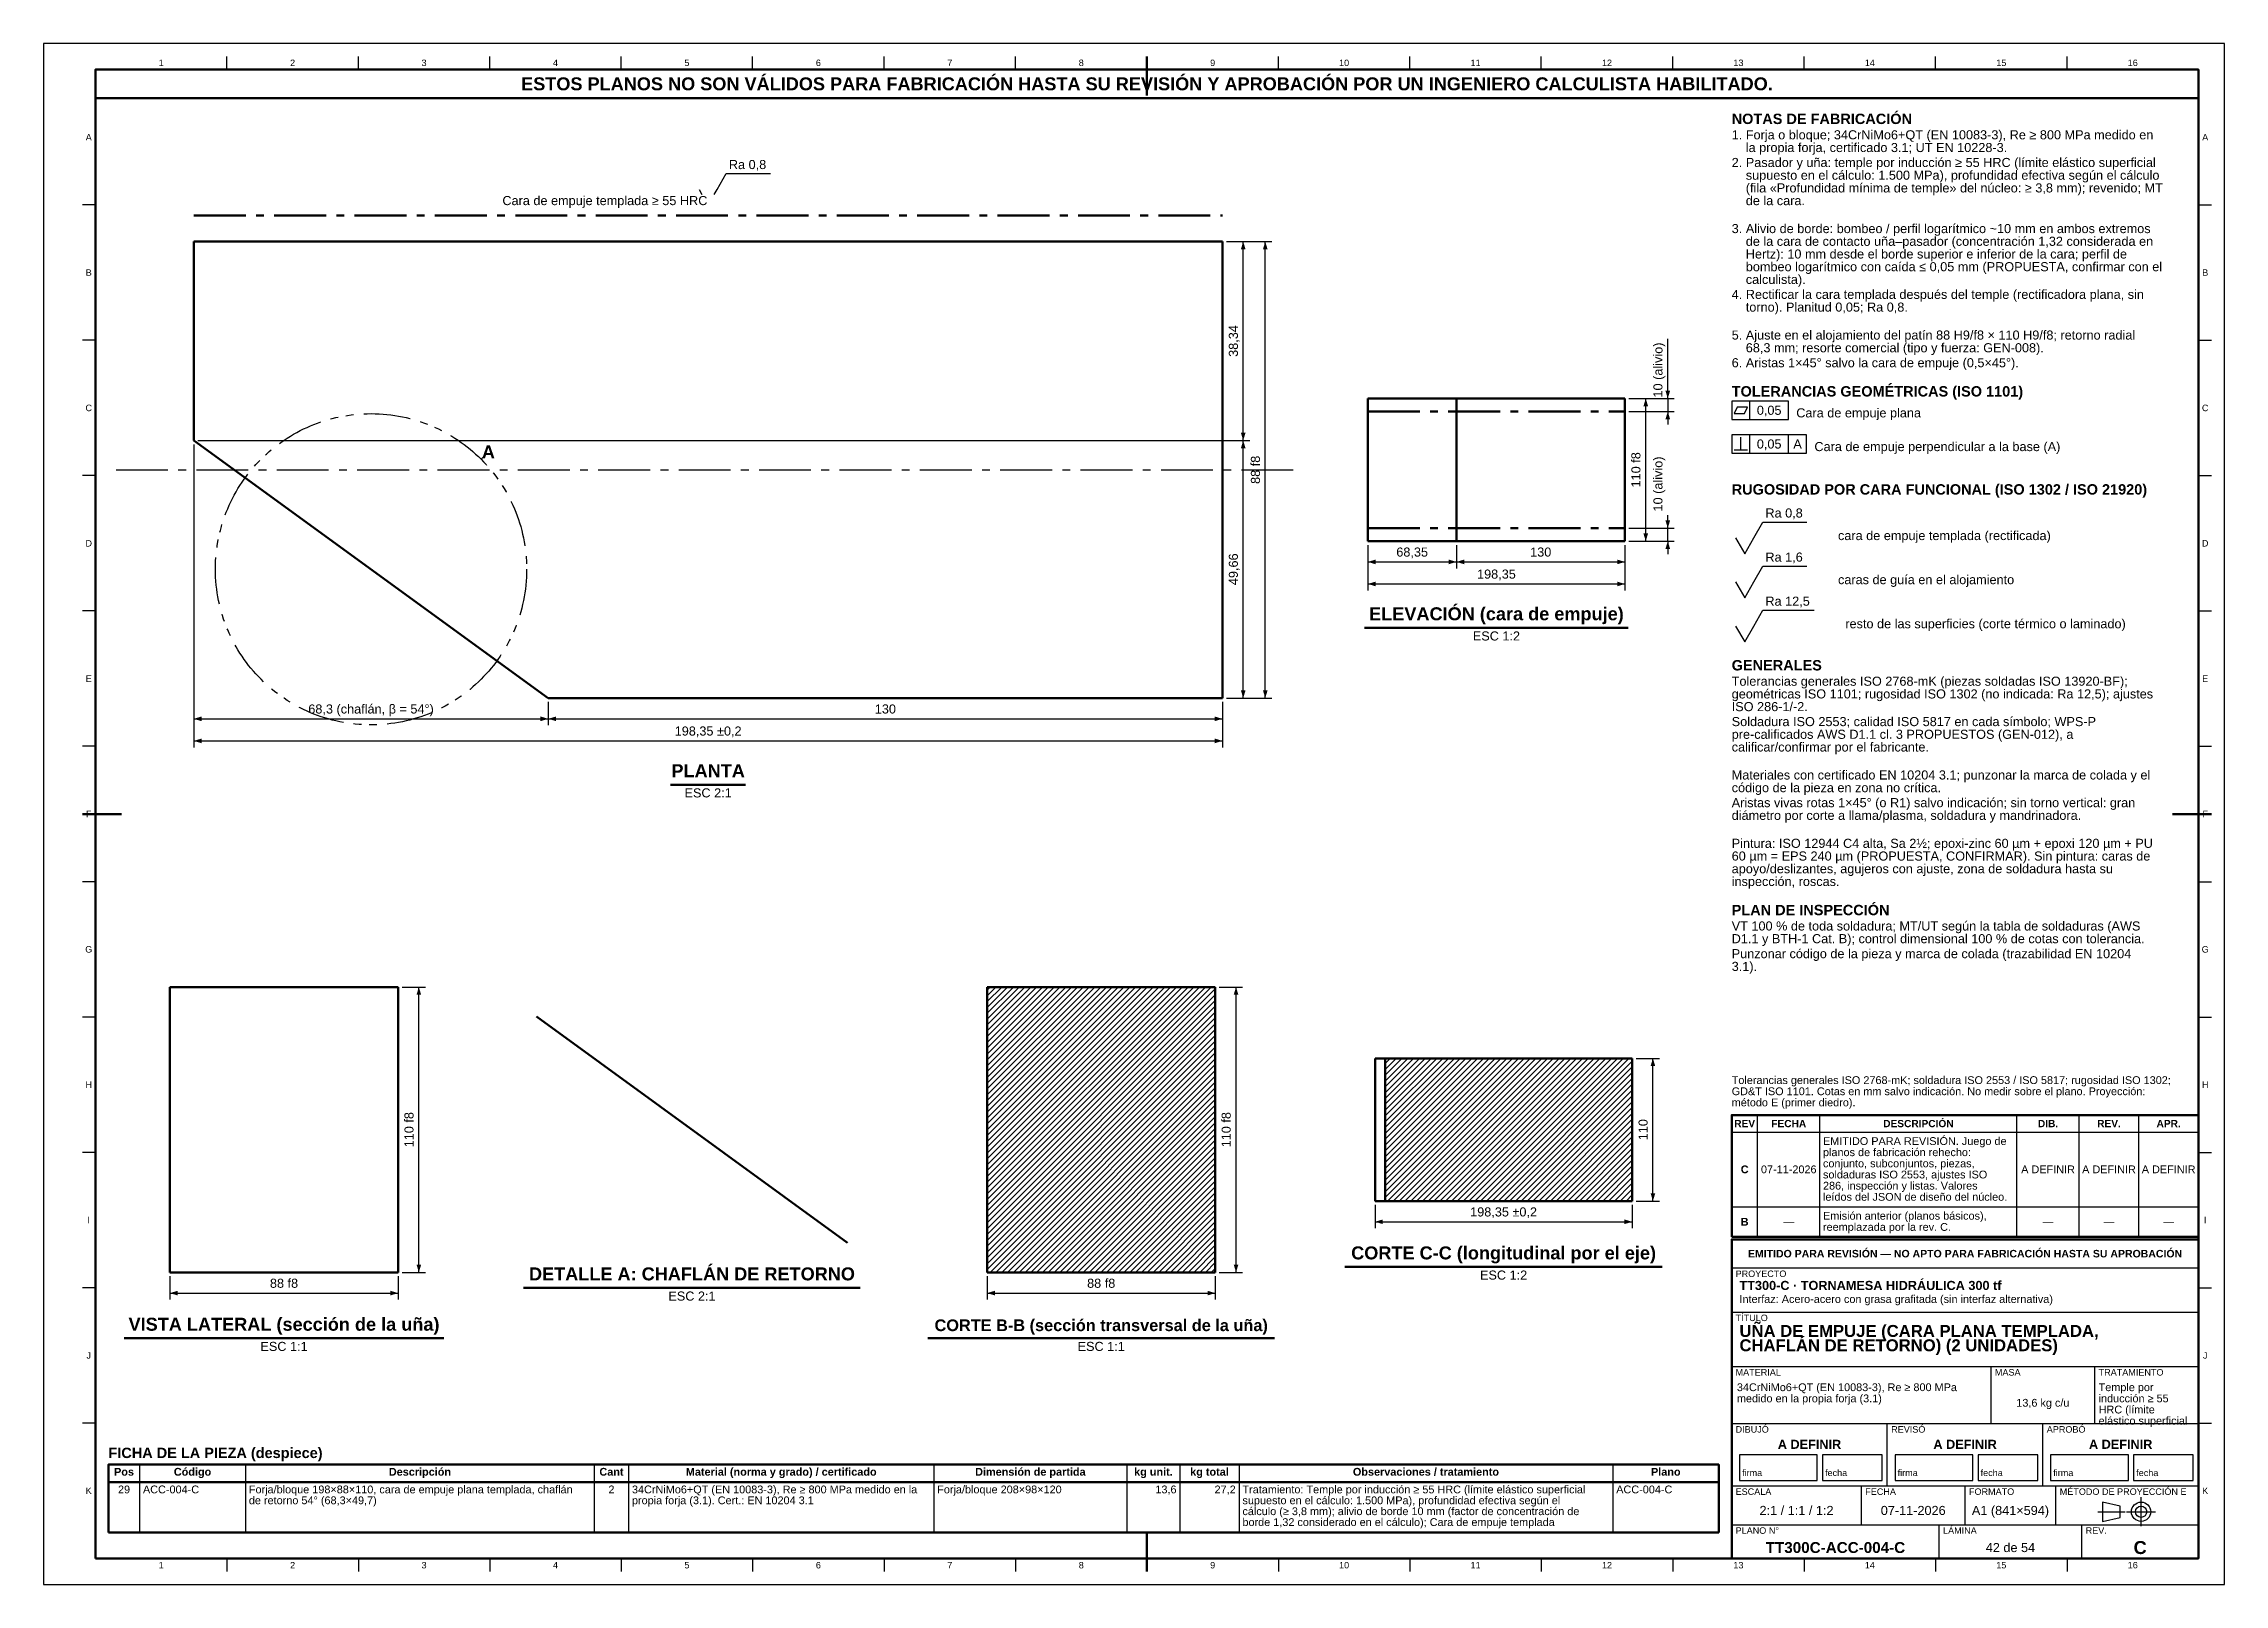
# Model space of a CAD drawing. Header units: millimetres. Extents: x 0 to 841, y 0 to 594.
import ezdxf
from ezdxf.enums import TextEntityAlignment as Align

# ---------------------------------------------------------------- set-up
doc = ezdxf.new("R2010")
doc.units = ezdxf.units.MM
doc.linetypes.add('EJE', pattern=[31, 20, -4, 3, -4])
doc.linetypes.add('FANTASMA', pattern=[35, 18, -4, 3, -3, 3, -4])
for name, color, linetype, lineweight in [('ACH', 7, 'CONTINUOUS', 13), ('COTA', 7, 'CONTINUOUS', 25), ('EJE', 7, 'EJE', 25), ('FANT', 7, 'FANTASMA', 25), ('FINA', 7, 'CONTINUOUS', 25), ('MARCO', 7, 'CONTINUOUS', 70), ('TRAT', 7, 'EJE', 50), ('TXT', 7, 'CONTINUOUS', 25), ('VIS', 7, 'CONTINUOUS', 50)]:
    doc.layers.add(name, color=color, linetype=linetype, lineweight=lineweight)
doc.styles.add('STD', font='LiberationSans-Regular.ttf')
doc.styles.add('STDB', font='LiberationSans-Bold.ttf')

msp = doc.modelspace()

# ---------------------------------------------------------------- texts
at = {"layer": 'TXT'}
for s, height, style, p in [('1', 2.5, 'STD', (45.34, 586.6)), ('2', 2.5, 'STD', (96.03, 586.6)), ('3', 2.5, 'STD', (146.72, 586.6)), ('ESTOS PLANOS NO SON VÁLIDOS PARA FABRICACIÓN HASTA SU REVISIÓN Y APROBACIÓN POR UN INGENIERO CALCULISTA HABILITADO.', 5, 'STDB', (425.5, 578.5)), ('4', 2.5, 'STD', (197.41, 586.6)), ('5', 2.5, 'STD', (248.09, 586.6)), ('6', 2.5, 'STD', (298.78, 586.6)), ('7', 2.5, 'STD', (349.47, 586.6)), ('8', 2.5, 'STD', (400.16, 586.6)), ('9', 2.5, 'STD', (450.84, 586.6)), ('10', 2.5, 'STD', (501.53, 586.6)), ('11', 2.5, 'STD', (552.22, 586.6)), ('12', 2.5, 'STD', (602.91, 586.6)), ('13', 2.5, 'STD', (653.59, 586.6)), ('14', 2.5, 'STD', (704.28, 586.6)), ('15', 2.5, 'STD', (754.97, 586.6)), ('16', 2.5, 'STD', (805.66, 586.6)), ('A', 2.5, 'STD', (17.4, 557.91)), ('A', 2.5, 'STD', (833.6, 557.91)), ('B', 2.5, 'STD', (17.4, 505.73)), ('B', 2.5, 'STD', (833.6, 505.73)), ('C', 2.5, 'STD', (17.4, 453.55)), ('0,05', 3.5, 'STD', (665.45, 452.65)), ('C', 2.5, 'STD', (833.6, 453.55)), ('A', 5, 'STDB', (171.52, 436.6)), ('0,05', 3.5, 'STD', (665.45, 439.65)), ('A', 3.5, 'STD', (676.4, 439.65)), ('D', 2.5, 'STD', (17.4, 401.36)), ('D', 2.5, 'STD', (833.6, 401.36)), ('E', 2.5, 'STD', (17.4, 349.18)), ('E', 2.5, 'STD', (833.6, 349.18)), ('F', 2.5, 'STD', (17.4, 297)), ('F', 2.5, 'STD', (833.6, 297)), ('G', 2.5, 'STD', (17.4, 244.82)), ('G', 2.5, 'STD', (833.6, 244.82)), ('H', 2.5, 'STD', (17.4, 192.64)), ('H', 2.5, 'STD', (833.6, 192.64)), ('REV', 2.8, 'STDB', (656, 177.65)), ('FECHA', 2.8, 'STDB', (673, 177.65)), ('DESCRIPCIÓN', 2.8, 'STDB', (723, 177.65)), ('DIB.', 2.8, 'STDB', (773, 177.65)), ('REV.', 2.8, 'STDB', (796.5, 177.65)), ('APR.', 2.8, 'STDB', (819.5, 177.65)), ('C', 3, 'STDB', (656, 160)), ('07-11-2026', 3, 'STD', (673, 160)), ('A DEFINIR', 3, 'STD', (773, 160)), ('A DEFINIR', 3, 'STD', (796.5, 160)), ('A DEFINIR', 3, 'STD', (819.5, 160)), ('I', 2.5, 'STD', (17.4, 140.45)), ('B', 3, 'STDB', (656, 139.8)), ('—', 3, 'STD', (673, 139.8)), ('—', 3, 'STD', (773, 139.8)), ('—', 3, 'STD', (796.5, 139.8)), ('—', 3, 'STD', (819.5, 139.8)), ('I', 2.5, 'STD', (833.6, 140.45)), ('EMITIDO PARA REVISIÓN — NO APTO PARA FABRICACIÓN HASTA SU APROBACIÓN', 2.9, 'STDB', (741, 127.5)), ('J', 2.5, 'STD', (17.4, 88.27)), ('J', 2.5, 'STD', (833.6, 88.27)), ('13,6 kg c/u', 3, 'STD', (771, 70)), ('A DEFINIR', 3.5, 'STDB', (681, 54)), ('A DEFINIR', 3.5, 'STDB', (741, 54)), ('A DEFINIR', 3.5, 'STDB', (801, 54)), ('Pos', 3, 'STDB', (31.01, 43.4)), ('Código', 3, 'STDB', (57.43, 43.4)), ('Descripción', 3, 'STDB', (145.12, 43.4)), ('Cant', 3, 'STDB', (218.99, 43.4)), ('Material (norma y grado) / certificado', 3, 'STDB', (284.45, 43.4)), ('Dimensión de partida', 3, 'STDB', (380.54, 43.4)), ('kg unit.', 3, 'STDB', (427.99, 43.4)), ('kg total', 3, 'STDB', (449.61, 43.4)), ('Observaciones / tratamiento', 3, 'STDB', (533.09, 43.4)), ('Plano', 3, 'STDB', (625.58, 43.4)), ('K', 2.5, 'STD', (17.4, 36.09)), ('29', 3, 'STD', (31.01, 36.6)), ('2', 3, 'STD', (218.99, 36.6)), ('K', 2.5, 'STD', (833.6, 36.09)), ('2:1 / 1:1 / 1:2', 3.5, 'STD', (676, 28.5)), ('07-11-2026', 3.5, 'STD', (721, 28.5)), ('A1 (841×594)', 3.5, 'STD', (758.5, 28.5)), ('1', 2.5, 'STD', (45.34, 7.4)), ('2', 2.5, 'STD', (96.03, 7.4)), ('3', 2.5, 'STD', (146.72, 7.4)), ('4', 2.5, 'STD', (197.41, 7.4)), ('5', 2.5, 'STD', (248.09, 7.4)), ('6', 2.5, 'STD', (298.78, 7.4)), ('7', 2.5, 'STD', (349.47, 7.4)), ('8', 2.5, 'STD', (400.16, 7.4)), ('9', 2.5, 'STD', (450.84, 7.4)), ('10', 2.5, 'STD', (501.53, 7.4)), ('11', 2.5, 'STD', (552.22, 7.4)), ('12', 2.5, 'STD', (602.91, 7.4)), ('13', 2.5, 'STD', (653.59, 7.4)), ('TT300C-ACC-004-C', 4.2, 'STDB', (691, 14.2)), ('14', 2.5, 'STD', (704.28, 7.4)), ('42 de 54', 3.5, 'STD', (758.5, 14.2)), ('15', 2.5, 'STD', (754.97, 7.4)), ('16', 2.5, 'STD', (805.66, 7.4)), ('C', 5, 'STDB', (808.5, 14.2))]:
    msp.add_text(s, height=height, dxfattribs=dict(at, style=style)).set_placement(p, align=Align.MIDDLE_CENTER)
for s, height, style, p in [('NOTAS DE FABRICACIÓN', 4, 'STDB', (651, 567)), ('1. Forja o bloque; 34CrNiMo6+QT (EN 10083-3), Re ≥ 800 MPa medido en', 3.5, 'STD', (651, 560.6)), ('    la propia forja, certificado 3.1; UT EN 10228-3.', 3.5, 'STD', (651, 555.7)), ('2. Pasador y uña: temple por inducción ≥ 55 HRC (límite elástico superficial', 3.5, 'STD', (651, 549.93)), ('    supuesto en el cálculo: 1.500 MPa), profundidad efectiva según el cálculo', 3.5, 'STD', (651, 545.03)), ('    (fila «Profundidad mínima de temple» del núcleo: ≥ 3,8 mm); revenido; MT', 3.5, 'STD', (651, 540.13)), ('    de la cara.', 3.5, 'STD', (651, 535.23)), ('3. Alivio de borde: bombeo / perfil logarítmico ~10 mm en ambos extremos', 3.5, 'STD', (651, 524.45)), ('    de la cara de contacto uña–pasador (concentración 1,32 considerada en', 3.5, 'STD', (651, 519.55)), ('    Hertz): 10 mm desde el borde superior e inferior de la cara; perfil de', 3.5, 'STD', (651, 514.65)), ('    calculista).', 3.5, 'STD', (651, 504.85)), ('    bombeo logarítmico con caída ≤ 0,05 mm (PROPUESTA, confirmar con el', 3.5, 'STD', (651, 509.75)), ('4. Rectificar la cara templada después del temple (rectificadora plana, sin', 3.5, 'STD', (651, 499.08)), ('    torno). Planitud 0,05; Ra 0,8.', 3.5, 'STD', (651, 494.18)), ('5. Ajuste en el alojamiento del patín 88 H9/f8 × 110 H9/f8; retorno radial', 3.5, 'STD', (651, 483.4)), ('6. Aristas 1×45° salvo la cara de empuje (0,5×45°).', 3.5, 'STD', (651, 472.73)), ('    68,3 mm; resorte comercial (tipo y fuerza: GEN-008).', 3.5, 'STD', (651, 478.5)), ('TOLERANCIAS GEOMÉTRICAS (ISO 1101)', 4, 'STDB', (651, 461.95)), ('RUGOSIDAD POR CARA FUNCIONAL (ISO 1302 / ISO 21920)', 4, 'STDB', (651, 424.15)), ('GENERALES', 4, 'STDB', (651, 356.35)), ('Tolerancias generales ISO 2768-mK (piezas soldadas ISO 13920-BF);', 3.5, 'STD', (651, 349.95)), ('geométricas ISO 1101; rugosidad ISO 1302 (no indicada: Ra 12,5); ajustes', 3.5, 'STD', (651, 345.05)), ('ISO 286-1/-2.', 3.5, 'STD', (651, 340.15)), ('Soldadura ISO 2553; calidad ISO 5817 en cada símbolo; WPS-P', 3.5, 'STD', (651, 334.38)), ('pre-calificados AWS D1.1 cl. 3 PROPUESTOS (GEN-012), a', 3.5, 'STD', (651, 329.48)), ('calificar/confirmar por el fabricante.', 3.5, 'STD', (651, 324.58)), ('Materiales con certificado EN 10204 3.1; punzonar la marca de colada y el', 3.5, 'STD', (651, 313.8)), ('Aristas vivas rotas 1×45° (o R1) salvo indicación; sin torno vertical: gran', 3.5, 'STD', (651, 303.13)), ('código de la pieza en zona no crítica.', 3.5, 'STD', (651, 308.9)), ('diámetro por corte a llama/plasma, soldadura y mandrinadora.', 3.5, 'STD', (651, 298.23)), ('Pintura: ISO 12944 C4 alta, Sa 2½; epoxi-zinc 60 µm + epoxi 120 µm + PU', 3.5, 'STD', (651, 287.45)), ('apoyo/deslizantes, agujeros con ajuste, zona de soldadura hasta su', 3.5, 'STD', (651, 277.65)), ('60 µm = EPS 240 µm (PROPUESTA, CONFIRMAR). Sin pintura: caras de', 3.5, 'STD', (651, 282.55)), ('inspección, roscas.', 3.5, 'STD', (651, 272.75)), ('PLAN DE INSPECCIÓN', 4, 'STDB', (651, 261.98)), ('VT 100 % de toda soldadura; MT/UT según la tabla de soldaduras (AWS', 3.5, 'STD', (651, 255.58)), ('D1.1 y BTH-1 Cat. B); control dimensional 100 % de cotas con tolerancia.', 3.5, 'STD', (651, 250.68)), ('Punzonar código de la pieza y marca de colada (trazabilidad EN 10204', 3.5, 'STD', (651, 244.9)), ('3.1).', 3.5, 'STD', (651, 240)), ('planos de fabricación rehecho:', 3, 'STD', (686.2, 168.1)), ('EMITIDO PARA REVISIÓN. Juego de', 3, 'STD', (686.2, 172.4)), ('conjunto, subconjuntos, piezas,', 3, 'STD', (686.2, 163.8)), ('soldaduras ISO 2553, ajustes ISO', 3, 'STD', (686.2, 159.5)), ('286, inspección y listas. Valores', 3, 'STD', (686.2, 155.2)), ('leídos del JSON de diseño del núcleo.', 3, 'STD', (686.2, 150.9)), ('Emisión anterior (planos básicos),', 3, 'STD', (686.2, 143.6)), ('reemplazada por la rev. C.', 3, 'STD', (686.2, 139.3)), ('PROYECTO', 2.5, 'STD', (652.5, 121)), ('TT300-C · TORNAMESA HIDRÁULICA 300 tf', 3.5, 'STDB', (654, 117)), ('Interfaz: Acero-acero con grasa grafitada (sin interfaz alternativa)', 3, 'STD', (654, 111.5)), ('TÍTULO', 2.5, 'STD', (652.5, 104)), ('UÑA DE EMPUJE (CARA PLANA TEMPLADA,', 4.6, 'STDB', (654, 100)), ('CHAFLÁN DE RETORNO) (2 UNIDADES)', 4.6, 'STDB', (654, 94.48)), ('MATERIAL', 2.5, 'STD', (652.5, 83)), ('34CrNiMo6+QT (EN 10083-3), Re ≥ 800 MPa', 3, 'STD', (653, 77.5)), ('MASA', 2.5, 'STD', (752.5, 83)), ('TRATAMIENTO', 2.5, 'STD', (792.5, 83)), ('Temple por', 3, 'STD', (792.5, 77.5)), ('medido en la propia forja (3.1)', 3, 'STD', (653, 73.2)), ('inducción ≥ 55', 3, 'STD', (792.5, 73.2)), ('HRC (límite', 3, 'STD', (792.5, 68.9)), ('DIBUJÓ', 2.5, 'STD', (652.5, 61)), ('REVISÓ', 2.5, 'STD', (712.5, 61)), ('APROBÓ', 2.5, 'STD', (772.5, 61)), ('elástico superficial', 3, 'STD', (792.5, 64.6)), ('FICHA DE LA PIEZA (despiece)', 4, 'STDB', (25, 52.7)), ('ESCALA', 2.5, 'STD', (652.5, 37)), ('FECHA', 2.5, 'STD', (702.5, 37)), ('FORMATO', 2.5, 'STD', (742.5, 37)), ('MÉTODO DE PROYECCIÓN E', 2.5, 'STD', (777.5, 37)), ('PLANO N°', 2.5, 'STD', (652.5, 22)), ('LÁMINA', 2.5, 'STD', (732.5, 22)), ('REV.', 2.5, 'STD', (787.5, 22))]:
    msp.add_text(s, height=height, dxfattribs=dict(at, style=style)).set_placement(p, align=Align.TOP_LEFT)
at = {"layer": 'TXT', "style": 'STD'}
for s, height, p in [('Ra 0,8', 3.5, (264.27, 544.59)), ('Cara de empuje templada ≥ 55 HRC', 3.5, (176.93, 530.69)), ('Ra 0,8', 3.5, (664, 410.25)), ('Ra 1,6', 3.5, (664, 393.25)), ('Ra 12,5', 3.5, (664, 376.25)), ('Tolerancias generales ISO 2768-mK; soldadura ISO 2553 / ISO 5817; rugosidad ISO 1302;', 3, (651, 192)), ('GD&T ISO 1101. Cotas en mm salvo indicación. No medir sobre el plano. Proyección:', 3, (651, 187.7)), ('método E (primer diedro).', 3, (651, 183.4)), ('firma', 2.5, (655, 41)), ('fecha', 2.5, (687, 41)), ('firma', 2.5, (715, 41)), ('fecha', 2.5, (747, 41)), ('firma', 2.5, (775, 41)), ('fecha', 2.5, (807, 41))]:
    msp.add_text(s, height=height, dxfattribs=at).set_placement(p, align=Align.BOTTOM_LEFT)
for s, p in [('38,34', (461.62, 479.35)), ('10 (alivio)', (625.35, 468.16)), ('88 f8', (470.12, 429.69)), ('110 f8', (616.85, 429.69)), ('10 (alivio)', (625.35, 424.22)), ('49,66', (461.62, 391.35)), ('110 f8', (143.71, 175.29)), ('110 f8', (458.85, 175.29)), ('110', (619.62, 175.29))]:
    msp.add_text(s, height=3.5, rotation=90, dxfattribs=at).set_placement(p, align=Align.BOTTOM_CENTER)
for s, height, p in [('Cara de empuje plana', 3.5, (675.9, 451.65)), ('Cara de empuje perpendicular a la base (A)', 3.5, (682.9, 438.65)), ('cara de empuje templada (rectificada)', 3.5, (691.99, 404.35)), ('caras de guía en el alojamiento', 3.5, (691.99, 387.35)), ('resto de las superficies (corte térmico o laminado)', 3.5, (694.82, 370.35)), ('ACC-004-C', 3, (38.31, 36.6)), ('de retorno 54° (68,3×49,7)', 3, (79.15, 32.4)), ('Forja/bloque 198×88×110, cara de empuje plana templada, chaflán', 3, (79.15, 36.6)), ('34CrNiMo6+QT (EN 10083-3), Re ≥ 800 MPa medido en la', 3, (226.89, 36.6)), ('propia forja (3.1). Cert.: EN 10204 3.1', 3, (226.89, 32.4)), ('Forja/bloque 208×98×120', 3, (344.61, 36.6)), ('Tratamiento: Temple por inducción ≥ 55 HRC (límite elástico superficial', 3, (462.32, 36.6)), ('supuesto en el cálculo: 1.500 MPa), profundidad efectiva según el', 3, (462.32, 32.4)), ('ACC-004-C', 3, (606.46, 36.6)), ('cálculo (≥ 3,8 mm); alivio de borde 10 mm (factor de concentración de', 3, (462.32, 28.2)), ('borde 1,32 considerado en el cálculo); Cara de empuje templada', 3, (462.32, 24))]:
    msp.add_text(s, height=height, dxfattribs=at).set_placement(p, align=Align.MIDDLE_LEFT)
at = {"layer": 'TXT'}
for s, height, style, p in [('68,35', 3.5, 'STD', (527.77, 395.19)), ('130', 3.5, 'STD', (577.35, 395.19)), ('198,35', 3.5, 'STD', (560.27, 386.69)), ('ELEVACIÓN (cara de empuje)', 5, 'STDB', (560.27, 370.19)), ('68,3 (chaflán, β = 54°)', 3.5, 'STD', (126.27, 334.69)), ('130', 3.5, 'STD', (324.62, 334.69)), ('198,35 ±0,2', 3.5, 'STD', (256.27, 326.19)), ('PLANTA', 5, 'STDB', (256.27, 309.69)), ('198,35 ±0,2', 3.5, 'STD', (563.03, 140.79)), ('CORTE C-C (longitudinal por el eje)', 5, 'STDB', (563.03, 123.79)), ('88 f8', 3.5, 'STD', (92.71, 113.29)), ('DETALLE A: CHAFLÁN DE RETORNO', 5, 'STDB', (250.03, 115.7)), ('88 f8', 3.5, 'STD', (407.85, 113.29)), ('VISTA LATERAL (sección de la uña)', 5, 'STDB', (92.71, 96.29)), ('CORTE B-B (sección transversal de la uña)', 4.5, 'STDB', (407.85, 96.29))]:
    msp.add_text(s, height=height, dxfattribs=dict(at, style=style)).set_placement(p, align=Align.BOTTOM_CENTER)
at = {"layer": 'TXT', "style": 'STD'}
for s, p in [('ESC 1:2', (560.27, 367.39)), ('ESC 2:1', (256.27, 306.89)), ('ESC 1:2', (563.03, 120.99)), ('ESC 2:1', (250.03, 112.9)), ('ESC 1:1', (92.71, 93.49)), ('ESC 1:1', (407.85, 93.49))]:
    msp.add_text(s, height=3.5, dxfattribs=at).set_placement(p, align=Align.TOP_CENTER)
for s, p in [('13,6', (436.9, 36.6)), ('27,2', (459.72, 36.6))]:
    msp.add_text(s, height=3, dxfattribs=at).set_placement(p, align=Align.MIDDLE_RIGHT)

# ---------------------------------------------------------------- hatches: boundary and pattern name
at = {"layer": 'ACH'}
h = msp.add_hatch(dxfattribs=at)
h.set_pattern_fill('ANSI31', scale=0.5)
h.paths.add_polyline_path([(451.85, 230.29), (451.85, 120.29), (363.85, 120.29), (363.85, 230.29)])
h = msp.add_hatch(dxfattribs=at)
h.set_pattern_fill('ANSI31', scale=0.5)
h.paths.add_polyline_path([(612.62, 202.79), (612.62, 147.79), (517.34, 147.79), (517.34, 202.79)])

# ---------------------------------------------------------------- linework, layer by layer
at = {"layer": 'COTA'}
for p, q in [((258.65, 535.85), (259.77, 537.79)), ((456.12, 517.69), (465.12, 517.69)), ((456.12, 517.69), (473.62, 517.69)), ((462.62, 441.01), (462.62, 517.69)), ((471.12, 341.69), (471.12, 517.69)), ((626.35, 457.19), (626.35, 480.19)), ((611.35, 457.19), (620.35, 457.19)), ((611.35, 457.19), (628.85, 457.19)), ((617.85, 402.19), (617.85, 457.19)), ((626.35, 457.19), (626.35, 462.19)), ((626.35, 457.19), (626.35, 452.19)), ((658, 449.15), (658, 456.15)), ((611.35, 452.19), (628.85, 452.19)), ((626.35, 452.19), (626.35, 447.19)), ((57.92, 439.51), (57.92, 331.19)), ((57.92, 439.51), (57.92, 322.69)), ((59.42, 441.01), (465.12, 441.01)), ((59.42, 441.01), (465.12, 441.01)), ((462.62, 341.69), (462.62, 441.01)), ((651.9, 437.45), (657.1, 437.45)), ((654.5, 437.45), (654.5, 442.25)), ((658, 436.15), (658, 443.15)), ((672.9, 436.15), (672.9, 443.15)), ((626.35, 407.19), (626.35, 412.19)), ((611.35, 407.19), (628.85, 407.19)), ((626.35, 402.19), (626.35, 407.19)), ((510.68, 400.69), (510.68, 391.69)), ((510.68, 400.69), (510.68, 383.19)), ((544.85, 400.69), (544.85, 391.69)), ((544.85, 400.69), (544.85, 391.69)), ((609.85, 400.69), (609.85, 391.69)), ((609.85, 400.69), (609.85, 383.19)), ((611.35, 402.19), (620.35, 402.19)), ((611.35, 402.19), (628.85, 402.19)), ((626.35, 402.19), (626.35, 397.19)), ((510.68, 394.19), (544.85, 394.19)), ((544.85, 394.19), (609.85, 394.19)), ((510.68, 385.69), (609.85, 385.69)), ((194.62, 340.19), (194.62, 331.19)), ((194.62, 340.19), (194.62, 331.19)), ((454.62, 340.19), (454.62, 331.19)), ((454.62, 340.19), (454.62, 322.69)), ((456.12, 341.69), (465.12, 341.69)), ((456.12, 341.69), (473.62, 341.69)), ((57.92, 333.69), (194.62, 333.69)), ((194.62, 333.69), (454.62, 333.69)), ((57.92, 325.19), (454.62, 325.19)), ((138.21, 230.29), (147.21, 230.29)), ((144.71, 120.29), (144.71, 230.29)), ((453.35, 230.29), (462.35, 230.29)), ((459.85, 120.29), (459.85, 230.29)), ((614.12, 202.79), (623.12, 202.79)), ((620.62, 147.79), (620.62, 202.79)), ((513.45, 146.29), (513.45, 137.29)), ((612.62, 146.29), (612.62, 137.29)), ((614.12, 147.79), (623.12, 147.79)), ((513.45, 139.79), (612.62, 139.79)), ((48.71, 118.79), (48.71, 109.79)), ((136.71, 118.79), (136.71, 109.79)), ((138.21, 120.29), (147.21, 120.29)), ((363.85, 118.79), (363.85, 109.79)), ((451.85, 118.79), (451.85, 109.79)), ((453.35, 120.29), (462.35, 120.29)), ((48.71, 112.29), (136.71, 112.29)), ((363.85, 112.29), (451.85, 112.29))]:
    msp.add_line(p, q, dxfattribs=at)
for points in [[(259.77, 537.79), (263.27, 543.89), (280.26, 543.89)], [(252.77, 537.79), (253.88, 535.85)], [(659.5, 403.45), (663, 409.55), (679.99, 409.55)], [(652.5, 403.45), (656, 397.35), (659.5, 403.45)], [(659.5, 386.45), (663, 392.55), (679.99, 392.55)], [(652.5, 386.45), (656, 380.35), (659.5, 386.45)], [(659.5, 369.45), (663, 375.55), (682.82, 375.55)], [(652.5, 369.45), (656, 363.35), (659.5, 369.45)]]:
    msp.add_lwpolyline(points, dxfattribs=at)
for points in [[(651, 449.15), (672.9, 449.15), (672.9, 456.15), (651, 456.15)], [(651.9, 451.45), (655.9, 451.45), (657.1, 453.85), (653.1, 453.85)], [(651, 436.15), (679.9, 436.15), (679.9, 443.15), (651, 443.15)]]:
    msp.add_lwpolyline(points, close=True, dxfattribs=at)
for points in [[(462.62, 517.69), (461.72, 514.69), (463.52, 514.69)], [(471.12, 517.69), (470.22, 514.69), (472.02, 514.69)], [(617.85, 457.19), (616.95, 454.19), (618.75, 454.19)], [(626.35, 457.19), (627.25, 460.19), (625.45, 460.19)], [(626.35, 452.19), (625.45, 449.19), (627.25, 449.19)], [(462.62, 441.01), (463.52, 444.01), (461.72, 444.01)], [(462.62, 441.01), (461.72, 438.01), (463.52, 438.01)], [(617.85, 402.19), (618.75, 405.19), (616.95, 405.19)], [(626.35, 407.19), (627.25, 410.19), (625.45, 410.19)], [(626.35, 402.19), (625.45, 399.19), (627.25, 399.19)], [(510.68, 394.19), (513.68, 393.29), (513.68, 395.09)], [(544.85, 394.19), (541.85, 395.09), (541.85, 393.29)], [(544.85, 394.19), (547.85, 393.29), (547.85, 395.09)], [(609.85, 394.19), (606.85, 395.09), (606.85, 393.29)], [(510.68, 385.69), (513.68, 384.79), (513.68, 386.59)], [(609.85, 385.69), (606.85, 386.59), (606.85, 384.79)], [(462.62, 341.69), (463.52, 344.69), (461.72, 344.69)], [(471.12, 341.69), (472.02, 344.69), (470.22, 344.69)], [(57.92, 333.69), (60.92, 332.79), (60.92, 334.59)], [(194.62, 333.69), (191.62, 334.59), (191.62, 332.79)], [(194.62, 333.69), (197.62, 332.79), (197.62, 334.59)], [(454.62, 333.69), (451.62, 334.59), (451.62, 332.79)], [(57.92, 325.19), (60.92, 324.29), (60.92, 326.09)], [(454.62, 325.19), (451.62, 326.09), (451.62, 324.29)], [(144.71, 230.29), (143.81, 227.29), (145.61, 227.29)], [(459.85, 230.29), (458.95, 227.29), (460.75, 227.29)], [(620.62, 202.79), (619.72, 199.79), (621.52, 199.79)], [(620.62, 147.79), (621.52, 150.79), (619.72, 150.79)], [(513.45, 139.79), (516.45, 138.89), (516.45, 140.69)], [(612.62, 139.79), (609.62, 140.69), (609.62, 138.89)], [(144.71, 120.29), (145.61, 123.29), (143.81, 123.29)], [(459.85, 120.29), (460.75, 123.29), (458.95, 123.29)], [(48.71, 112.29), (51.71, 111.39), (51.71, 113.19)], [(136.71, 112.29), (133.71, 113.19), (133.71, 111.39)], [(363.85, 112.29), (366.85, 111.39), (366.85, 113.19)], [(451.85, 112.29), (448.85, 113.19), (448.85, 111.39)]]:
    msp.add_solid(points, dxfattribs=at)
at = {"layer": 'EJE'}
for p, q in [((27.92, 429.69), (484.62, 429.69)), ((792.14, 28), (802.68, 28)), ((803.3, 28), (814.46, 28)), ((808.88, 22.42), (808.88, 33.58))]:
    msp.add_line(p, q, dxfattribs=at)
at = {"layer": 'FANT'}
msp.add_line((168.69, 433.77), (169.52, 434.6), dxfattribs=at)
msp.add_circle((126.27, 391.35), 60, dxfattribs=at)
at = {"layer": 'FINA'}
for p, q in [((70.69, 584), (70.69, 589)), ((121.38, 584), (121.38, 589)), ((172.06, 584), (172.06, 589)), ((222.75, 584), (222.75, 589)), ((273.44, 584), (273.44, 589)), ((324.12, 584), (324.12, 589)), ((374.81, 584), (374.81, 589)), ((425.5, 584), (425.5, 589)), ((476.19, 584), (476.19, 589)), ((526.88, 584), (526.88, 589)), ((577.56, 584), (577.56, 589)), ((628.25, 584), (628.25, 589)), ((678.94, 584), (678.94, 589)), ((729.62, 584), (729.62, 589)), ((780.31, 584), (780.31, 589)), ((20, 531.82), (15, 531.82)), ((831, 531.82), (836, 531.82)), ((20, 479.64), (15, 479.64)), ((831, 479.64), (836, 479.64)), ((20, 427.45), (15, 427.45)), ((831, 427.45), (836, 427.45)), ((20, 375.27), (15, 375.27)), ((831, 375.27), (836, 375.27)), ((20, 323.09), (15, 323.09)), ((831, 323.09), (836, 323.09)), ((20, 270.91), (15, 270.91)), ((831, 270.91), (836, 270.91)), ((20, 218.73), (15, 218.73)), ((831, 218.73), (836, 218.73)), ((661, 134), (661, 180.9)), ((685, 134), (685, 180.9)), ((761, 134), (761, 180.9)), ((785, 134), (785, 180.9)), ((808, 134), (808, 180.9)), ((651, 174.4), (831, 174.4)), ((20, 166.55), (15, 166.55)), ((831, 166.55), (836, 166.55)), ((651, 145.6), (831, 145.6)), ((651, 134), (831, 134)), ((651, 133), (831, 133)), ((651, 122), (831, 122)), ((20, 114.36), (15, 114.36)), ((831, 114.36), (836, 114.36)), ((651, 105), (831, 105)), ((651, 84), (831, 84)), ((751, 62), (751, 84)), ((791, 62), (791, 84)), ((20, 62.18), (15, 62.18)), ((651, 62), (831, 62)), ((711, 38), (711, 62)), ((771, 38), (771, 62)), ((831, 62.18), (836, 62.18)), ((37.01, 46.2), (37.01, 20)), ((77.85, 46.2), (77.85, 20)), ((212.38, 46.2), (212.38, 20)), ((225.59, 46.2), (225.59, 20)), ((343.31, 46.2), (343.31, 20)), ((417.78, 46.2), (417.78, 20)), ((438.2, 46.2), (438.2, 20)), ((461.02, 46.2), (461.02, 20)), ((605.16, 46.2), (605.16, 20)), ((25, 39.4), (646, 39.4)), ((651, 38), (831, 38)), ((701, 23), (701, 38)), ((741, 23), (741, 38)), ((776, 23), (776, 38)), ((651, 23), (831, 23)), ((731, 10), (731, 23)), ((786, 10), (786, 23)), ((70.69, 10), (70.69, 5)), ((121.38, 10), (121.38, 5)), ((172.06, 10), (172.06, 5)), ((222.75, 10), (222.75, 5)), ((273.44, 10), (273.44, 5)), ((324.12, 10), (324.12, 5)), ((374.81, 10), (374.81, 5)), ((425.5, 10), (425.5, 5)), ((476.19, 10), (476.19, 5)), ((526.88, 10), (526.88, 5)), ((577.56, 10), (577.56, 5)), ((628.25, 10), (628.25, 5)), ((678.94, 10), (678.94, 5)), ((729.62, 10), (729.62, 5)), ((780.31, 10), (780.31, 5))]:
    msp.add_line(p, q, dxfattribs=at)
for points in [[(0, 0), (841, 0), (841, 594), (0, 594)], [(654, 40), (684, 40), (684, 50), (654, 50)], [(686, 40), (709, 40), (709, 50), (686, 50)], [(714, 40), (744, 40), (744, 50), (714, 50)], [(746, 40), (769, 40), (769, 50), (746, 50)], [(774, 40), (804, 40), (804, 50), (774, 50)], [(806, 40), (829, 40), (829, 50), (806, 50)], [(794, 24.28), (800.82, 25.83), (800.82, 30.17), (794, 31.72)]]:
    msp.add_lwpolyline(points, close=True, dxfattribs=at)
for radius in [3.72, 2.17]:
    msp.add_circle((808.88, 28), radius, dxfattribs=at)
at = {"layer": 'MARCO'}
for p, q in [((425.5, 589), (425.5, 574)), ((15, 297), (30, 297)), ((836, 297), (821, 297)), ((425.5, 5), (425.5, 20))]:
    msp.add_line(p, q, dxfattribs=at)
for points in [[(20, 10), (831, 10), (831, 584), (20, 584)], [(20, 573), (831, 573), (831, 584), (20, 584)], [(651, 134), (831, 134), (831, 180.9), (651, 180.9)], [(651, 10), (831, 10), (831, 133), (651, 133)]]:
    msp.add_lwpolyline(points, close=True, dxfattribs=at)
at = {"layer": 'TRAT'}
for p, q in [((57.92, 527.69), (454.62, 527.69)), ((510.68, 452.19), (609.85, 452.19)), ((510.68, 407.19), (609.85, 407.19))]:
    msp.add_line(p, q, dxfattribs=at)
at = {"layer": 'VIS'}
for p, q in [((509.45, 368.79), (611.09, 368.79)), ((241.8, 308.29), (270.73, 308.29)), ((501.87, 122.39), (624.2, 122.39)), ((185.09, 114.3), (314.96, 114.3)), ((31.06, 94.89), (154.36, 94.89)), ((340.97, 94.89), (474.74, 94.89)), ((25, 46.2), (25, 20)), ((646, 46.2), (646, 20)), ((25, 20), (646, 20))]:
    msp.add_line(p, q, dxfattribs=at)
for points in [[(57.92, 517.69), (454.62, 517.69)], [(57.92, 441.01), (57.92, 517.69)], [(454.62, 517.69), (454.62, 341.69)], [(510.68, 402.19), (510.68, 457.19)], [(544.85, 457.19), (510.68, 457.19)], [(544.85, 402.19), (544.85, 457.19)], [(609.85, 457.19), (544.85, 457.19)], [(609.85, 402.19), (609.85, 457.19)], [(194.62, 341.69), (57.92, 441.01)], [(544.85, 402.19), (510.68, 402.19)], [(609.85, 402.19), (544.85, 402.19)], [(454.62, 341.69), (194.62, 341.69)], [(48.71, 120.29), (48.71, 230.29)], [(136.71, 230.29), (48.71, 230.29)], [(136.71, 120.29), (136.71, 230.29)], [(363.85, 120.29), (363.85, 230.29)], [(451.85, 230.29), (363.85, 230.29)], [(451.85, 230.29), (451.85, 120.29)], [(310.03, 131.7), (190.03, 218.88)], [(513.45, 147.79), (513.45, 202.79)], [(517.34, 202.79), (513.45, 202.79)], [(517.34, 202.79), (612.62, 202.79)], [(517.34, 202.79), (517.34, 147.79)], [(612.62, 147.79), (612.62, 202.79)], [(517.34, 147.79), (513.45, 147.79)], [(517.34, 147.79), (612.62, 147.79)], [(136.71, 120.29), (48.71, 120.29)], [(451.85, 120.29), (363.85, 120.29)]]:
    msp.add_lwpolyline(points, dxfattribs=at)
msp.add_lwpolyline([(25, 39.4), (646, 39.4), (646, 46.2), (25, 46.2)], close=True, dxfattribs=at)

msp.set_redraw_order([(e.dxf.handle, doc.entitydb.next_handle()) for e in msp.query("TEXT MTEXT ATTDEF DIMENSION ARC_DIMENSION")])  # texts and dimensions are drawn at this point

doc.saveas('drawing.dxf')
